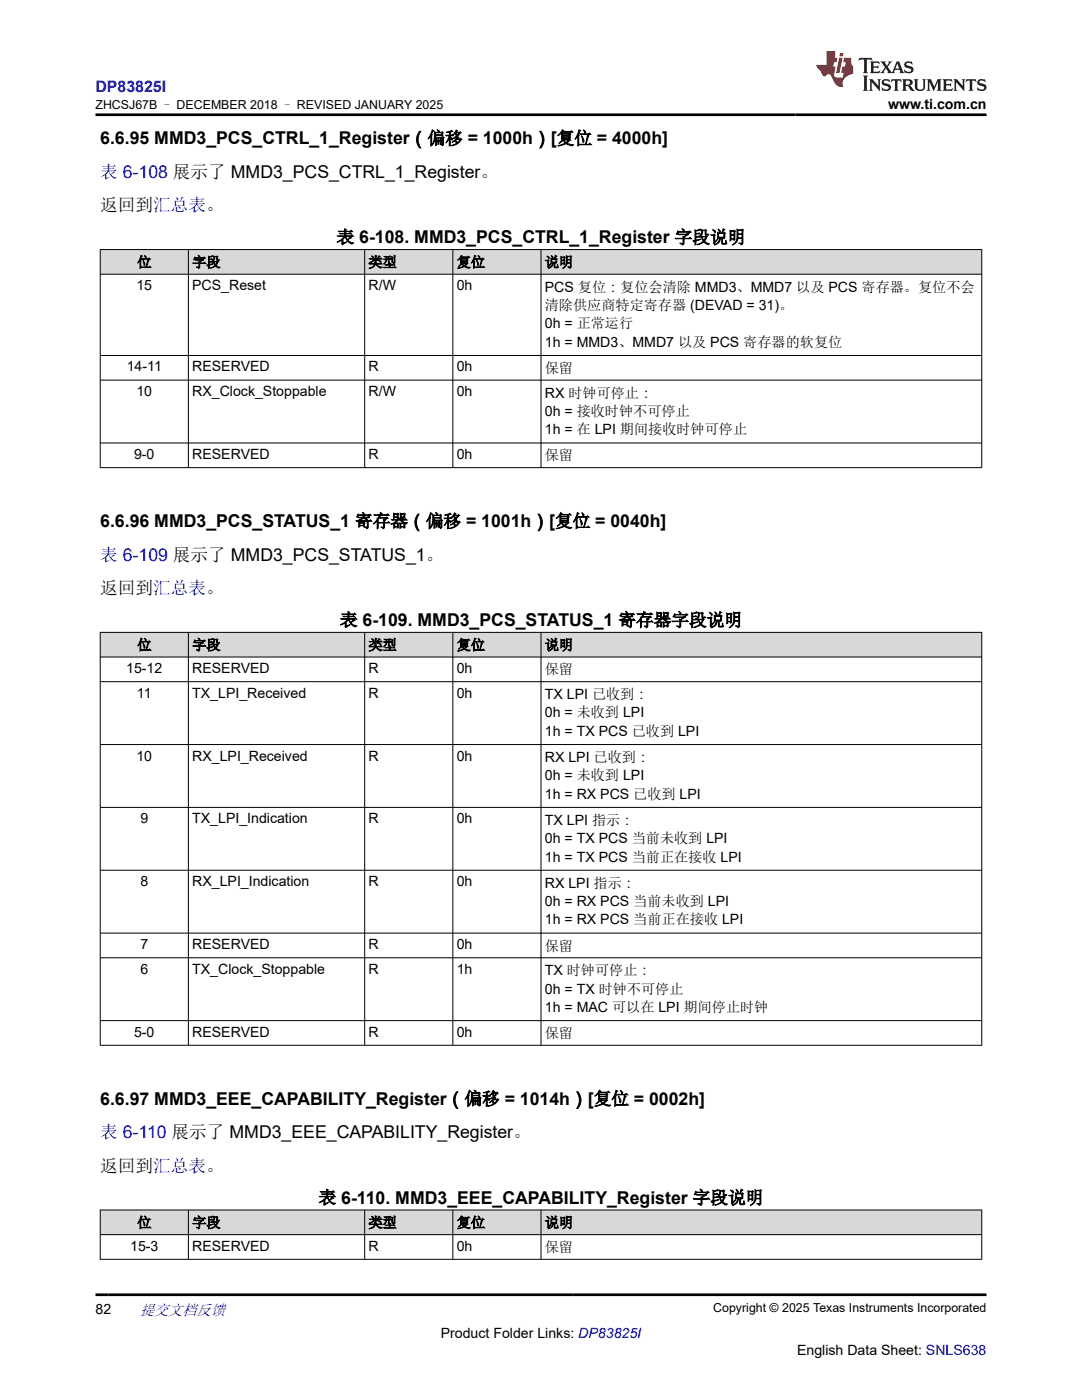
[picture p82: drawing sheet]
<svg xmlns="http://www.w3.org/2000/svg" width="216mm" height="279mm" viewBox="0 0 216 279" stroke-linecap="round" stroke-linejoin="round" font-family="sans-serif">
<defs><g id="words">
<g font-size="3.5">
<text x="20" y="28.8">6.6.95 MMD3_PCS_CTRL_1_Register（偏移 = 1000h）[复位 = 4000h]</text>
<text x="20" y="42.2">返回到汇总表。</text>
<text x="67.2" y="48.5">表 6-108. MMD3_PCS_CTRL_1_Register 字段说明</text>
<text x="20" y="105.2">6.6.96 MMD3_PCS_STATUS_1 寄存器（偏移 = 1001h）[复位 = 0040h]</text>
<text x="20" y="118.6">返回到汇总表。</text>
<text x="67.8" y="124.9">表 6-109. MMD3_PCS_STATUS_1 寄存器字段说明</text>
<text x="20" y="220.5">6.6.97 MMD3_EEE_CAPABILITY_Register（偏移 = 1014h）[复位 = 0002h]</text>
<text x="20" y="233.9">返回到汇总表。</text>
<text x="63.6" y="240.2">表 6-110. MMD3_EEE_CAPABILITY_Register 字段说明</text>
</g>
<g font-size="3.5" fill="#00f">
<text x="20" y="35.5">表 6-108 展示了 MMD3_PCS_CTRL_1_Register。</text>
<text x="20" y="111.9">表 6-109 展示了 MMD3_PCS_STATUS_1。</text>
<text x="20" y="227.2">表 6-110 展示了 MMD3_EEE_CAPABILITY_Register。</text>
</g>
<text font-size="3.2" fill="#00f" x="19.1" y="18.3">DP83825I</text>
<text font-size="3" fill="#00f" x="27.9" y="262.4">提交文档反馈</text>
<g font-size="2.8">
<text x="177.2" y="21.7">www.ti.com.cn</text>
<text x="27.4" y="53.3">位</text>
<text x="38.4" y="53.3">字段</text>
<text x="73.5" y="53.3">类型</text>
<text x="91.1" y="53.3">复位</text>
<text x="108.7" y="53.3">说明</text>
<text x="27.2" y="57.9">15</text>
<text x="38.4" y="57.9">PCS_Reset</text>
<text x="73.5" y="57.9">R/W</text>
<text x="91.1" y="57.9">0h</text>
<text x="108.7" y="58.2">PCS 复位：复位会清除 MMD3、MMD7 以及 PCS 寄存器。复位不会</text>
<text x="108.7" y="61.9">清除供应商特定寄存器 (DEVAD = 31)。</text>
<text x="108.7" y="65.5">0h = 正常运行</text>
<text x="108.7" y="69.2">1h = MMD3、MMD7 以及 PCS 寄存器的软复位</text>
<text x="25.3" y="74.1">14-11</text>
<text x="38.4" y="74.1">RESERVED</text>
<text x="73.5" y="74.1">R</text>
<text x="91.1" y="74.1">0h</text>
<text x="108.7" y="74.4">保留</text>
<text x="27.2" y="79.1">10</text>
<text x="38.4" y="79.1">RX_Clock_Stoppable</text>
<text x="73.5" y="79.1">R/W</text>
<text x="91.1" y="79.1">0h</text>
<text x="108.7" y="79.3">RX 时钟可停止：</text>
<text x="108.7" y="83">0h = 接收时钟不可停止</text>
<text x="108.7" y="86.7">1h = 在 LPI 期间接收时钟可停止</text>
<text x="26.8" y="91.6">9-0</text>
<text x="38.4" y="91.6">RESERVED</text>
<text x="73.5" y="91.6">R</text>
<text x="91.1" y="91.6">0h</text>
<text x="108.7" y="91.9">保留</text>
<text x="27.4" y="129.7">位</text>
<text x="38.4" y="129.7">字段</text>
<text x="73.5" y="129.7">类型</text>
<text x="91.1" y="129.7">复位</text>
<text x="108.7" y="129.7">说明</text>
<text x="25.2" y="134.3">15-12</text>
<text x="38.4" y="134.3">RESERVED</text>
<text x="73.5" y="134.3">R</text>
<text x="91.1" y="134.3">0h</text>
<text x="108.7" y="134.6">保留</text>
<text x="27.3" y="139.2">11</text>
<text x="38.4" y="139.2">TX_LPI_Received</text>
<text x="73.5" y="139.2">R</text>
<text x="91.1" y="139.2">0h</text>
<text x="108.7" y="139.5">TX LPI 已收到：</text>
<text x="108.7" y="143.2">0h = 未收到 LPI</text>
<text x="108.7" y="146.9">1h = TX PCS 已收到 LPI</text>
<text x="27.2" y="151.8">10</text>
<text x="38.4" y="151.8">RX_LPI_Received</text>
<text x="73.5" y="151.8">R</text>
<text x="91.1" y="151.8">0h</text>
<text x="108.7" y="152.1">RX LPI 已收到：</text>
<text x="108.7" y="155.7">0h = 未收到 LPI</text>
<text x="108.7" y="159.4">1h = RX PCS 已收到 LPI</text>
<text x="28" y="164.3">9</text>
<text x="38.4" y="164.3">TX_LPI_Indication</text>
<text x="73.5" y="164.3">R</text>
<text x="91.1" y="164.3">0h</text>
<text x="108.7" y="164.6">TX LPI 指示：</text>
<text x="108.7" y="168.3">0h = TX PCS 当前未收到 LPI</text>
<text x="108.7" y="171.9">1h = TX PCS 当前正在接收 LPI</text>
<text x="28" y="176.9">8</text>
<text x="38.4" y="176.9">RX_LPI_Indication</text>
<text x="73.5" y="176.9">R</text>
<text x="91.1" y="176.9">0h</text>
<text x="108.7" y="177.2">RX LPI 指示：</text>
<text x="108.7" y="180.8">0h = RX PCS 当前未收到 LPI</text>
<text x="108.7" y="184.5">1h = RX PCS 当前正在接收 LPI</text>
<text x="28" y="189.4">7</text>
<text x="38.4" y="189.4">RESERVED</text>
<text x="73.5" y="189.4">R</text>
<text x="91.1" y="189.4">0h</text>
<text x="108.7" y="189.7">保留</text>
<text x="28" y="194.3">6</text>
<text x="38.4" y="194.3">TX_Clock_Stoppable</text>
<text x="73.5" y="194.3">R</text>
<text x="91.1" y="194.3">1h</text>
<text x="108.7" y="194.6">TX 时钟可停止：</text>
<text x="108.7" y="198.3">0h = TX 时钟不可停止</text>
<text x="108.7" y="202">1h = MAC 可以在 LPI 期间停止时钟</text>
<text x="26.8" y="206.9">5-0</text>
<text x="38.4" y="206.9">RESERVED</text>
<text x="73.5" y="206.9">R</text>
<text x="91.1" y="206.9">0h</text>
<text x="108.7" y="207.2">保留</text>
<text x="27.4" y="245">位</text>
<text x="38.4" y="245">字段</text>
<text x="73.5" y="245">类型</text>
<text x="91.1" y="245">复位</text>
<text x="108.7" y="245">说明</text>
<text x="26" y="249.6">15-3</text>
<text x="38.4" y="249.6">RESERVED</text>
<text x="73.5" y="249.6">R</text>
<text x="91.1" y="249.6">0h</text>
<text x="108.7" y="249.9">保留</text>
<text x="19.1" y="262.1">82</text>
<text x="87.9" y="266.9">Product Folder Links: DP83825I</text>
<text x="159" y="270.3">English Data Sheet: SNLS638</text>
</g>
<g font-size="2.5">
<text x="19" y="21.8">ZHCSJ67B – DECEMBER 2018 – REVISED JANUARY 2025</text>
<text x="142.3" y="261.8">Copyright © 2025 Texas Instruments Incorporated</text>
</g>
</g></defs>
<g fill="#d8d8d8">
<path d="M20 49.8h175.9v4.9h-175.9z" fill-rule="evenodd"/>
<path d="M20.1 49.9h17.4v4.8h-17.4z" fill-rule="evenodd"/>
<path d="M37.7 49.9h35v4.8h-35z" fill-rule="evenodd"/>
<path d="M72.8 49.9h17.5v4.8h-17.5z" fill-rule="evenodd"/>
<path d="M90.4 49.9h17.5v4.8h-17.5z" fill-rule="evenodd"/>
<path d="M108 49.9h87.8v4.8h-87.8z" fill-rule="evenodd"/>
</g>
<path d="M19.9 49.8h176.1M19.9 54.7h176.1M20 49.7v43.7M37.6 49.7v43.7M72.8 49.7v43.7M90.4 49.7v43.7M108 49.7v43.7M195.9 49.7v43.7M19.9 70.9h176.1M19.9 75.9h176.1M19.9 88.4h176.1M19.9 93.3h176.1" fill="none" stroke="#000" stroke-width=".2"/>
<g fill="#d8d8d8">
<path d="M20 126.2h175.9v4.9h-175.9z" fill-rule="evenodd"/>
<path d="M20.1 126.3h17.4v4.8h-17.4z" fill-rule="evenodd"/>
<path d="M37.7 126.3h35v4.8h-35z" fill-rule="evenodd"/>
<path d="M72.8 126.3h17.5v4.8h-17.5z" fill-rule="evenodd"/>
<path d="M90.4 126.3h17.5v4.8h-17.5z" fill-rule="evenodd"/>
<path d="M108 126.3h87.8v4.8h-87.8z" fill-rule="evenodd"/>
</g>
<g fill="none" stroke="#000" stroke-width=".2">
<path d="M19.9 126.2h176.1M19.9 131.1h176.1M19.9 136h176.1M20 126.1v82.6M37.6 126.1v82.6M72.8 126.1v82.6M90.4 126.1v82.6M108 126.1v82.6M195.9 126.1v82.6M19.9 148.6h176.1M19.9 161.1h176.1M19.9 173.7h176.1"/>
<path d="M19.9 186.2h176.1M19.9 191.1h176.1M19.9 203.7h176.1M19.9 208.6h176.1"/>
</g>
<g fill="#d8d8d8">
<path d="M20 241.5h175.9v4.9h-175.9z" fill-rule="evenodd"/>
<path d="M20.1 241.5h17.4v4.8h-17.4z" fill-rule="evenodd"/>
<path d="M37.7 241.5h35v4.8h-35z" fill-rule="evenodd"/>
<path d="M72.8 241.5h17.5v4.8h-17.5z" fill-rule="evenodd"/>
<path d="M90.4 241.5h17.5v4.8h-17.5z" fill-rule="evenodd"/>
<path d="M108 241.5h87.8v4.8h-87.8z" fill-rule="evenodd"/>
</g>
<path d="M19.9 241.5h176.1M19.9 246.4h176.1M19.9 251.3h176.1M20 241.4v10M37.6 241.4v10M72.8 241.4v10M90.4 241.4v10M108 241.4v10M195.9 241.4v10" fill="none" stroke="#000" stroke-width=".2"/>
<path d="M171.5 11.6l-.2 .5 .5-.2h.6v.1v2.2l-.2 .4h1l-.2-.4v-2.2v-.1h.5l.6 .2-.2-.5zM173.6 12.3l.2 .4v1.5l-.2 .4h1.9l.1-.6a1.08 1.08 0 0 1-1.3 .2v-.7h.6l.4 .2v-.7l-.4 .2h-.6v-.5l.2-.2a1 1 0 0 1 1 .3l-.1-.5zM175.7 12.3l.9 1.1-1 1.2h.9l-.2-.2 .5-.8 .4 .8-.2 .2h1.6l-.2-.2 .2-.5h.9l.1 .5-.1 .2h.9l-.2-.3-.8-2h-.5l-.9 2.2-.9-1.1 .9-1.1h-.8l.2 .2-.4 .6-.4-.6 .2-.2zM179 12.7l.4 1h-.7zM180.7 12.4a.65 .65 0 0 0-.2 .7 .65 .65 0 0 0 .6 .5l.6 .1 .1 .3a.79 .79 0 0 1-.7 .4 .79 .79 0 0 1-.7-.5l.1 .7 .2-.1a.93 .93 0 0 0 1.1 .1 .93 .93 0 0 0 .4-1 1.46 1.46 0 0 0-1.2-.6l-.1-.3a1.09 1.09 0 0 1 1.2 .2l-.2-.6-.1 .1-.5-.2zM172.2 15.1l.2 .4v2.2l-.2 .4h1l-.2-.4v-2.2l.2-.4zM173.4 15.8l.2 .4v1.5l-.2 .4h.8l-.3-.4 .1-1.3 1.6 1.8v-2l.2-.4h-.7l.1 .2 .1 1.1-1.2-1.3zM176.2 15.9a.65 .65 0 0 0-.2 .8 .65 .65 0 0 0 .6 .4l.6 .2 .1 .2a.79 .79 0 0 1-.7 .4 .79 .79 0 0 1-.7-.5l.1 .7 .2-.1a.93 .93 0 0 0 1.1 .1 .93 .93 0 0 0 .4-.9 1.46 1.46 0 0 0-1.2-.6l-.1-.4a1.09 1.09 0 0 1 1.2 .2l-.1-.6-.2 .1-.5-.1zM177.9 15.8l-.1 .6a.63 .63 0 0 1 .8-.3v1.6l-.3 .4h1l-.2-.4v-1.6a.66 .66 0 0 1 .8 .3l-.1-.6zM180 15.8l.2 .4v1.5l-.2 .4h1l-.2-.2-.1-.7h.5l.1 .2a.79 .79 0 0 0 1.2 .6l-1-.9a.61 .61 0 0 0 .6-.6 .61 .61 0 0 0-.5-.7zM180.8 16.1h.1a.47 .47 0 0 1 .5 .1 .47 .47 0 0 1 .1 .5l-.1 .1-.7 .1zM182.3 15.8l.2 .2a2.27 2.27 0 0 0 .4 2 1.04 1.04 0 0 0 1.7-.7v-1.3l.2-.2h-.8l.2 .4v1.1a.6 .6 0 0 1-.6 .6 .6 .6 0 0 1-.6-.6v-1.1l.3-.4zM184.9 15.8l.2 .4v1.5l-.2 .4h.8l-.3-.4v-1.4l.9 1.9 .9-1.9v1.4l-.3 .4h1l-.2-.4v-1.5l.2-.4h-.8l-.7 1.5-.6-1.5zM188.1 15.8l.2 .4v1.5l-.2 .4h1.9l.1-.6a1.09 1.09 0 0 1-1.3 .2v-.7h.6l.4 .2v-.6l-.4 .2h-.6v-.6l.2-.1a1.01 1.01 0 0 1 1 .3l-.1-.6zM190.2 15.8l.3 .4v1.5l-.3 .4h.8l-.2-.4v-1.3l1.6 1.8v-2l.2-.4h-.7l.2 .2v1.1l-1.2-1.3zM192.8 15.8l-.1 .6a.63 .63 0 0 1 .8-.3v1.6l-.3 .4h1l-.2-.4v-1.6a.66 .66 0 0 1 .8 .3l-.1-.6zM195.2 15.9a.65 .65 0 0 0-.2 .8 .65 .65 0 0 0 .6 .4l.6 .2 .2 .2a.79 .79 0 0 1-.7 .4 .79 .79 0 0 1-.7-.5l.1 .7 .2-.1a.93 .93 0 0 0 1 .1 .93 .93 0 0 0 .5-.9 1.46 1.46 0 0 0-1.3-.6v-.4a1.09 1.09 0 0 1 1.2 .2l-.2-.6-.2 .1-.5-.1z" fill="#231f20"/>
<path d="M164.9 10.2v2.8h-2l.1 .3 .8 1a.95 .95 0 0 0 1 .9 .59 .59 0 0 1 .5-.4 .59 .59 0 0 1 .5 .4l.4 .7a1.59 1.59 0 0 0 2.1 1.4 1.61 1.61 0 0 1 1-2.3l1-.3-.1-1.5a1.59 1.59 0 0 1-.3-1.7h-1.5l-.2 .9h.6l-.2 .9h-.5l-.2 1v.2l.4 .1-.1 .9h-.7a.73 .73 0 0 1-1-.7l.3-1.5h-.5l.1-.9h.5l.2-.9h-.5v-1.3zM167.4 11.5l-.6 3.1h.7l.6-3.1zM167.6 10.6l-.1 .6h.7l.1-.6z" fill="#ed1c24"/>
<path d="M19.1 22.9h177.8M19.1 258.4h177.8" fill="none" stroke="#000" stroke-width=".53"/>
<use href="#words"/>
</svg>
